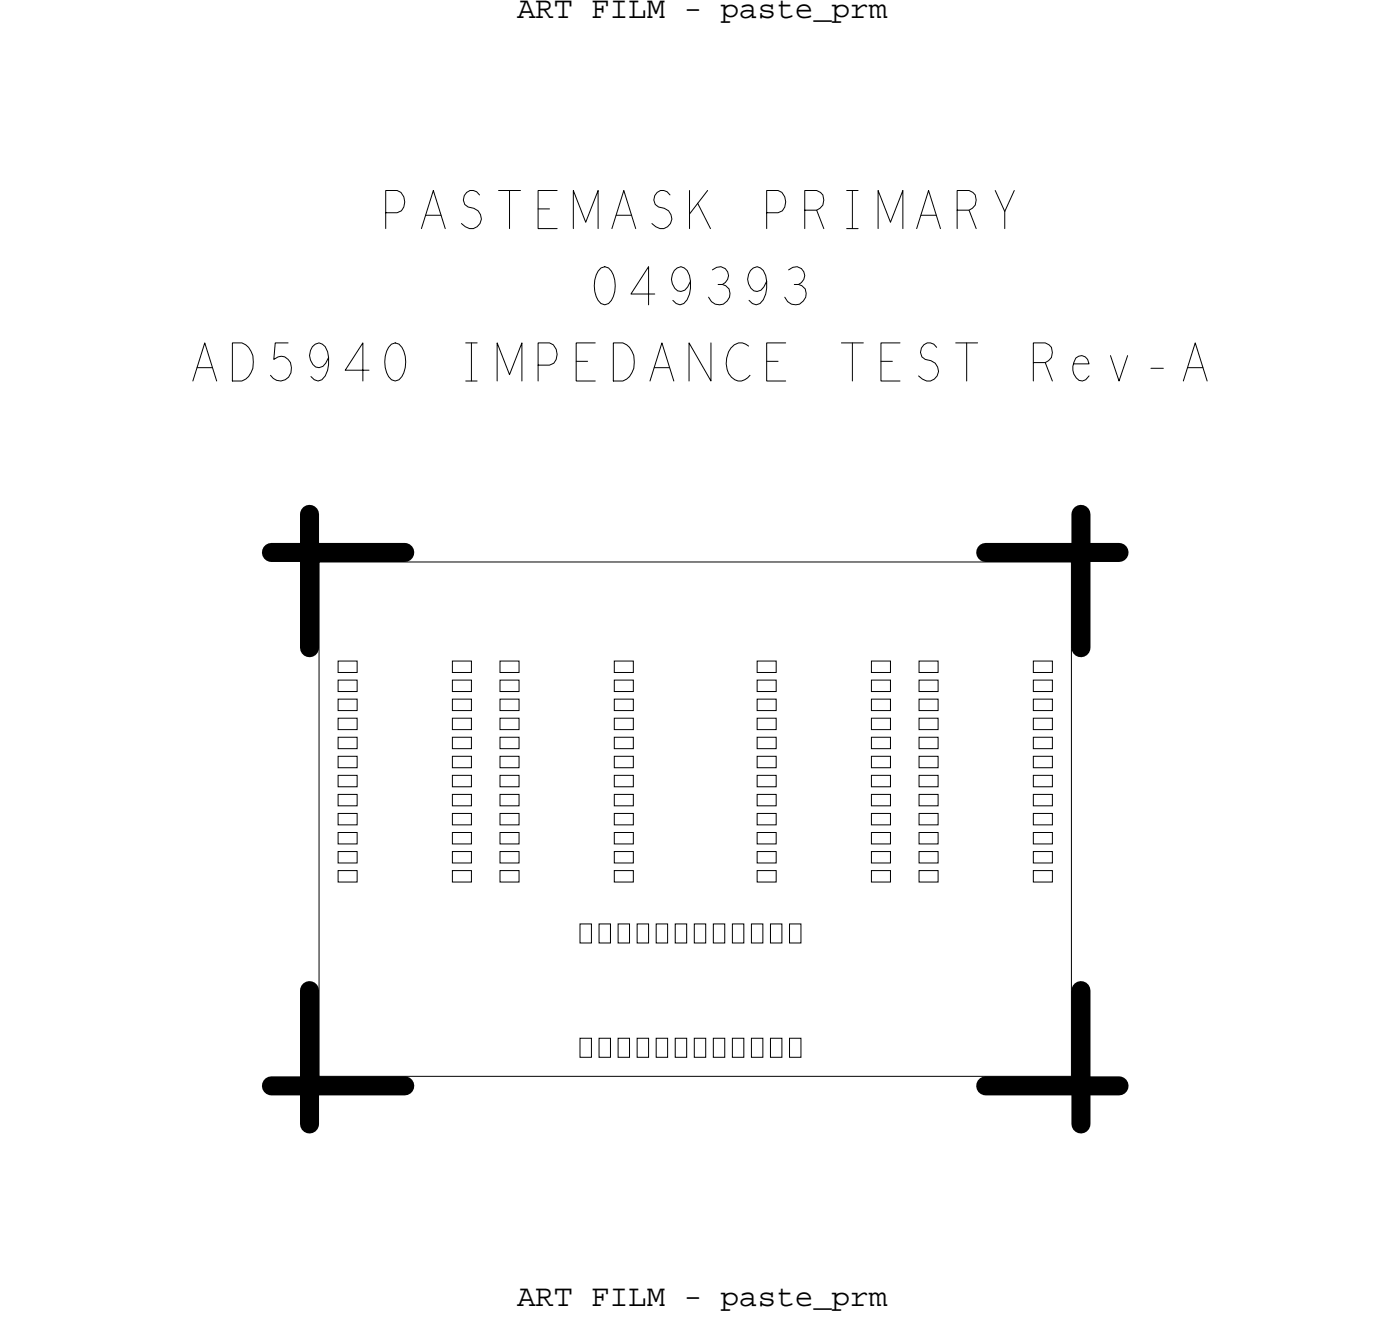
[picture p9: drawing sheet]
<svg xmlns="http://www.w3.org/2000/svg" width="93mm" height="88mm" viewBox="0 0 93 88" stroke-linecap="round" stroke-linejoin="round" font-family="sans-serif">
<defs><g id="words">
<text font-size="2.5" x="69" y="25.4">Rev-A</text>
<g font-size="2.1">
<text x="34.5" y="1.2">ART FILM - paste_prm</text>
<text x="34.5" y="87">ART FILM - paste_prm</text>
</g>
</g></defs>
<!-- layer: Board Outline -->
<path d="M21.3 37.5h50.1v34.3h-50.1z" fill="none" stroke="#000" stroke-width=".07"/>
<path d="M18.1 36.8h8.9zM20.6 34.3v8.9zM65.7 36.8h8.9zM72.1 34.3v8.9zM18.1 72.4h8.9zM20.6 66v8.9zM65.7 72.4h8.9zM72.1 66v8.9z" fill="none" stroke="#000" stroke-width="1.3"/>
<!-- layer: Nets -->
<g fill="none" stroke="#000" stroke-width=".07">
<path d="M22.5 54.2h1.3v.8h-1.3zM22.5 53h1.3v.7h-1.3zM22.5 51.7h1.3v.8h-1.3zM22.5 50.4h1.3v.8h-1.3zM22.5 49.1h1.3v.8h-1.3zM22.5 47.9h1.3v.7h-1.3zM22.5 46.6h1.3v.8h-1.3zM22.5 45.3h1.3v.8h-1.3zM22.5 58h1.3v.8h-1.3zM22.5 56.8h1.3v.7h-1.3zM22.5 55.5h1.3v.8h-1.3zM22.5 44.1h1.3v.7h-1.3z"/>
<path d="M30.2 53h1.2v.7h-1.2zM30.2 51.7h1.2v.8h-1.2zM30.2 50.4h1.2v.8h-1.2zM30.2 49.1h1.2v.8h-1.2zM30.2 47.9h1.2v.7h-1.2zM30.2 46.6h1.2v.8h-1.2zM30.2 45.3h1.2v.8h-1.2zM30.2 44.1h1.2v.7h-1.2zM30.2 56.8h1.2v.7h-1.2zM30.2 55.5h1.2v.8h-1.2zM30.2 54.2h1.2v.8h-1.2zM30.2 58h1.2v.8h-1.2z"/>
<path d="M33.3 54.2h1.3v.8h-1.3zM33.3 53h1.3v.7h-1.3zM33.3 51.7h1.3v.8h-1.3zM33.3 50.4h1.3v.8h-1.3zM33.3 49.1h1.3v.8h-1.3zM33.3 47.9h1.3v.7h-1.3zM33.3 46.6h1.3v.8h-1.3zM33.3 45.3h1.3v.8h-1.3zM33.3 58h1.3v.8h-1.3zM33.3 56.8h1.3v.7h-1.3zM33.3 55.5h1.3v.8h-1.3zM33.3 44.1h1.3v.7h-1.3z"/>
<path d="M41 53h1.2v.7h-1.2zM41 51.7h1.2v.8h-1.2zM41 50.4h1.2v.8h-1.2zM41 49.1h1.2v.8h-1.2zM41 47.9h1.2v.7h-1.2zM41 46.6h1.2v.8h-1.2zM41 45.3h1.2v.8h-1.2zM41 44.1h1.2v.7h-1.2zM41 56.8h1.2v.7h-1.2zM41 55.5h1.2v.8h-1.2zM41 54.2h1.2v.8h-1.2zM41 58h1.2v.8h-1.2z"/>
<path d="M50.5 54.2h1.3v.8h-1.3zM50.5 53h1.3v.7h-1.3zM50.5 51.7h1.3v.8h-1.3zM50.5 50.4h1.3v.8h-1.3zM50.5 49.1h1.3v.8h-1.3zM50.5 47.9h1.3v.7h-1.3zM50.5 46.6h1.3v.8h-1.3zM50.5 45.3h1.3v.8h-1.3zM50.5 58h1.3v.8h-1.3zM50.5 56.8h1.3v.7h-1.3zM50.5 55.5h1.3v.8h-1.3zM50.5 44.1h1.3v.7h-1.3z"/>
<path d="M58.1 53h1.3v.7h-1.3zM58.1 51.7h1.3v.8h-1.3zM58.1 50.4h1.3v.8h-1.3zM58.1 49.1h1.3v.8h-1.3zM58.1 47.9h1.3v.7h-1.3zM58.1 46.6h1.3v.8h-1.3zM58.1 45.3h1.3v.8h-1.3zM58.1 44.1h1.3v.7h-1.3zM58.1 56.8h1.3v.7h-1.3zM58.1 55.5h1.3v.8h-1.3zM58.1 54.2h1.3v.8h-1.3zM58.1 58h1.3v.8h-1.3z"/>
<path d="M61.3 54.2h1.2v.8h-1.2zM61.3 53h1.2v.7h-1.2zM61.3 51.7h1.2v.8h-1.2zM61.3 50.4h1.2v.8h-1.2zM61.3 49.1h1.2v.8h-1.2zM61.3 47.9h1.2v.7h-1.2zM61.3 46.6h1.2v.8h-1.2zM61.3 45.3h1.2v.8h-1.2zM61.3 58h1.2v.8h-1.2zM61.3 56.8h1.2v.7h-1.2zM61.3 55.5h1.2v.8h-1.2zM61.3 44.1h1.2v.7h-1.2z"/>
<path d="M68.9 53h1.3v.7h-1.3zM68.9 51.7h1.3v.8h-1.3zM68.9 50.4h1.3v.8h-1.3zM68.9 49.1h1.3v.8h-1.3zM68.9 47.9h1.3v.7h-1.3zM68.9 46.6h1.3v.8h-1.3zM68.9 45.3h1.3v.8h-1.3zM68.9 44.1h1.3v.7h-1.3zM68.9 56.8h1.3v.7h-1.3zM68.9 55.5h1.3v.8h-1.3zM68.9 54.2h1.3v.8h-1.3zM68.9 58h1.3v.8h-1.3z"/>
<path d="M38.7 61.6h.7v1.3h-.7zM38.7 69.2h.7v1.3h-.7zM39.9 61.6h.8v1.3h-.8zM39.9 69.2h.8v1.3h-.8zM41.2 61.6h.8v1.3h-.8zM41.2 69.2h.8v1.3h-.8zM42.5 61.6h.7v1.3h-.7zM42.5 69.2h.7v1.3h-.7zM43.8 61.6h.7v1.3h-.7zM43.8 69.2h.7v1.3h-.7zM45 61.6h.8v1.3h-.8zM45 69.2h.8v1.3h-.8z"/>
<path d="M46.3 61.6h.8v1.3h-.8zM46.3 69.2h.8v1.3h-.8zM47.6 61.6h.7v1.3h-.7zM47.6 69.2h.7v1.3h-.7zM48.8 69.2h.8v1.3h-.8zM48.8 61.6h.8v1.3h-.8zM50.1 61.6h.8v1.3h-.8zM50.1 69.2h.8v1.3h-.8zM51.4 61.6h.7v1.3h-.7zM51.4 69.2h.7v1.3h-.7zM52.6 61.6h.8v1.3h-.8zM52.6 69.2h.8v1.3h-.8z"/>
</g>
<!-- layer: Text -->
<g fill="none" stroke="#000" stroke-width=".07">
<path d="M25.7 14.2h.8a.79 .79 0 0 0 .5-.8 .79 .79 0 0 0-.5-.7h-.8v2.5M28.1 15.2l.8-2.5 .8 2.5M28.4 14.4h1M32 13a.58 .58 0 0 0-.9-.1 .58 .58 0 0 0 .1 .9 .74 .74 0 0 1 .8 .6 .74 .74 0 0 1-.4 .8h-.3l-.5-.3M33.2 12.7h1.5M34 12.7v2.5M35.9 13.9h.7M37.1 12.7h-1.2v2.5h1.2M38.2 15.2v-2.5l.9 2.1 .8-2.1v2.5M40.1 17.9a.57 .57 0 0 1 .8 .4 1.82 1.82 0 0 1-.3 1.9 .57 .57 0 0 1-.8-.4 1.82 1.82 0 0 1 .3-1.9zM40.8 15.2l.8-2.5 .8 2.5M41.1 14.4h1"/>
<path d="M43.7 19.6h-1.6l1.1-1.8v2.5M44.7 13a.58 .58 0 0 0-.9-.1 .58 .58 0 0 0 .1 .9 .74 .74 0 0 1 .8 .6 .74 .74 0 0 1-.4 .8h-.3l-.5-.3M46 12.7v2.5M46 18.8l-.2 .3a.49 .49 0 0 1-.8 .1 .88 .88 0 0 1 .4-1.4 .88 .88 0 0 1 .6 1 1.72 1.72 0 0 1-.4 1.4l-.3 .1-.2-.1-.2-.2M46.5 13.5l.9 1.7M47.2 12.7l-1.2 1.6M47.5 18a.61 .61 0 0 1 1 0 .61 .61 0 0 1-.3 1M47.9 19a.69 .69 0 0 1 .8 .8 .69 .69 0 0 1-1 .5l-.3-.2-.2-.3M51.1 18.8l-.2 .3a.49 .49 0 0 1-.8 .1 .88 .88 0 0 1 .4-1.4 .88 .88 0 0 1 .6 1 1.72 1.72 0 0 1-.4 1.4l-.3 .1-.2-.1-.3-.2M51.1 14.2h.8a.79 .79 0 0 0 .5-.8 .79 .79 0 0 0-.5-.7h-.8v2.5M52.6 18a.61 .61 0 0 1 .9 0 .61 .61 0 0 1-.3 1M53 19a.69 .69 0 0 1 .8 .8 .69 .69 0 0 1-1 .5l-.3-.2-.2-.3"/>
<path d="M53.7 14h.8a.69 .69 0 0 0 .4-.6 .69 .69 0 0 0-.4-.7h-.8v2.5M54.5 14l.4 1.2M56.5 15.2h.7M56.5 12.7h.7M56.8 12.7v2.5M58.5 15.2v-2.5l.9 2.1 .8-2.1v2.5M61.1 15.2l.8-2.5 .8 2.5M61.4 14.4h1M63.8 14h.8a.69 .69 0 0 0 .5-.6 .69 .69 0 0 0-.5-.7h-.8v2.5M64.6 14l.5 1.2M66.4 12.7l.6 1.4v1.1M67.6 12.7l-.6 1.4"/>
<path d="M12.9 25.4l.8-2.5 .7 2.5M13.1 24.5h1.1M15.5 22.9h.6a1.44 1.44 0 0 1 0 2.5h-.6zM19.2 22.9h-.8l-.1 1.1a.68 .68 0 0 1 .7-.2 .68 .68 0 0 1 .4 .7 .76 .76 0 0 1-.5 .8 .76 .76 0 0 1-.9-.3M21.9 23.8l-.2 .4a.49 .49 0 0 1-.8 .1 .88 .88 0 0 1 .4-1.4 .88 .88 0 0 1 .6 .9 1.72 1.72 0 0 1-.4 1.5l-.3 .1-.2-.1-.3-.2M24.6 24.7h-1.6l1.2-1.8v2.5M26.1 22.9a.57 .57 0 0 1 .8 .5 1.82 1.82 0 0 1-.3 1.9 .57 .57 0 0 1-.8-.5 1.82 1.82 0 0 1 .3-1.9zM31.1 22.9h.7M31.1 25.4h.7M31.4 22.9v2.5M33.1 25.4v-2.5l.9 2.1 .8-2.1v2.5M35.9 24.3h.7a.79 .79 0 0 0 .5-.7 .79 .79 0 0 0-.5-.7h-.7v2.5"/>
<path d="M38.4 24.1h.8M39.7 22.9h-1.3v2.5h1.3M40.9 22.9h.6a1.44 1.44 0 0 1 0 2.5h-.6zM43.3 25.4l.8-2.5 .8 2.5M43.6 24.5h1M47.4 22.9v2.5l-1.5-2.5v2.5M49.9 23.1a.81 .81 0 0 0-1.3 .4 1.37 1.37 0 0 0 .6 1.9 .89 .89 0 0 0 .8-.4M51.1 24.1h.8M52.4 22.9h-1.3v2.5h1.3M56.1 22.9h1.5M56.8 22.9v2.5M58.7 24.1h.8"/>
<path d="M60 22.9h-1.3v2.5h1.3M62.5 23.2a.58 .58 0 0 0-1-.2 .58 .58 0 0 0 .2 1 .74 .74 0 0 1 .8 .5 .74 .74 0 0 1-.5 .9h-.2l-.6-.3M63.7 22.9h1.5M64.5 22.9v2.5M68.9 24.2h.8a.69 .69 0 0 0 .5-.7 .69 .69 0 0 0-.5-.6h-.8v2.5M78.9 25.4l.8-2.5 .8 2.5"/>
</g>
<use href="#words"/>
</svg>
